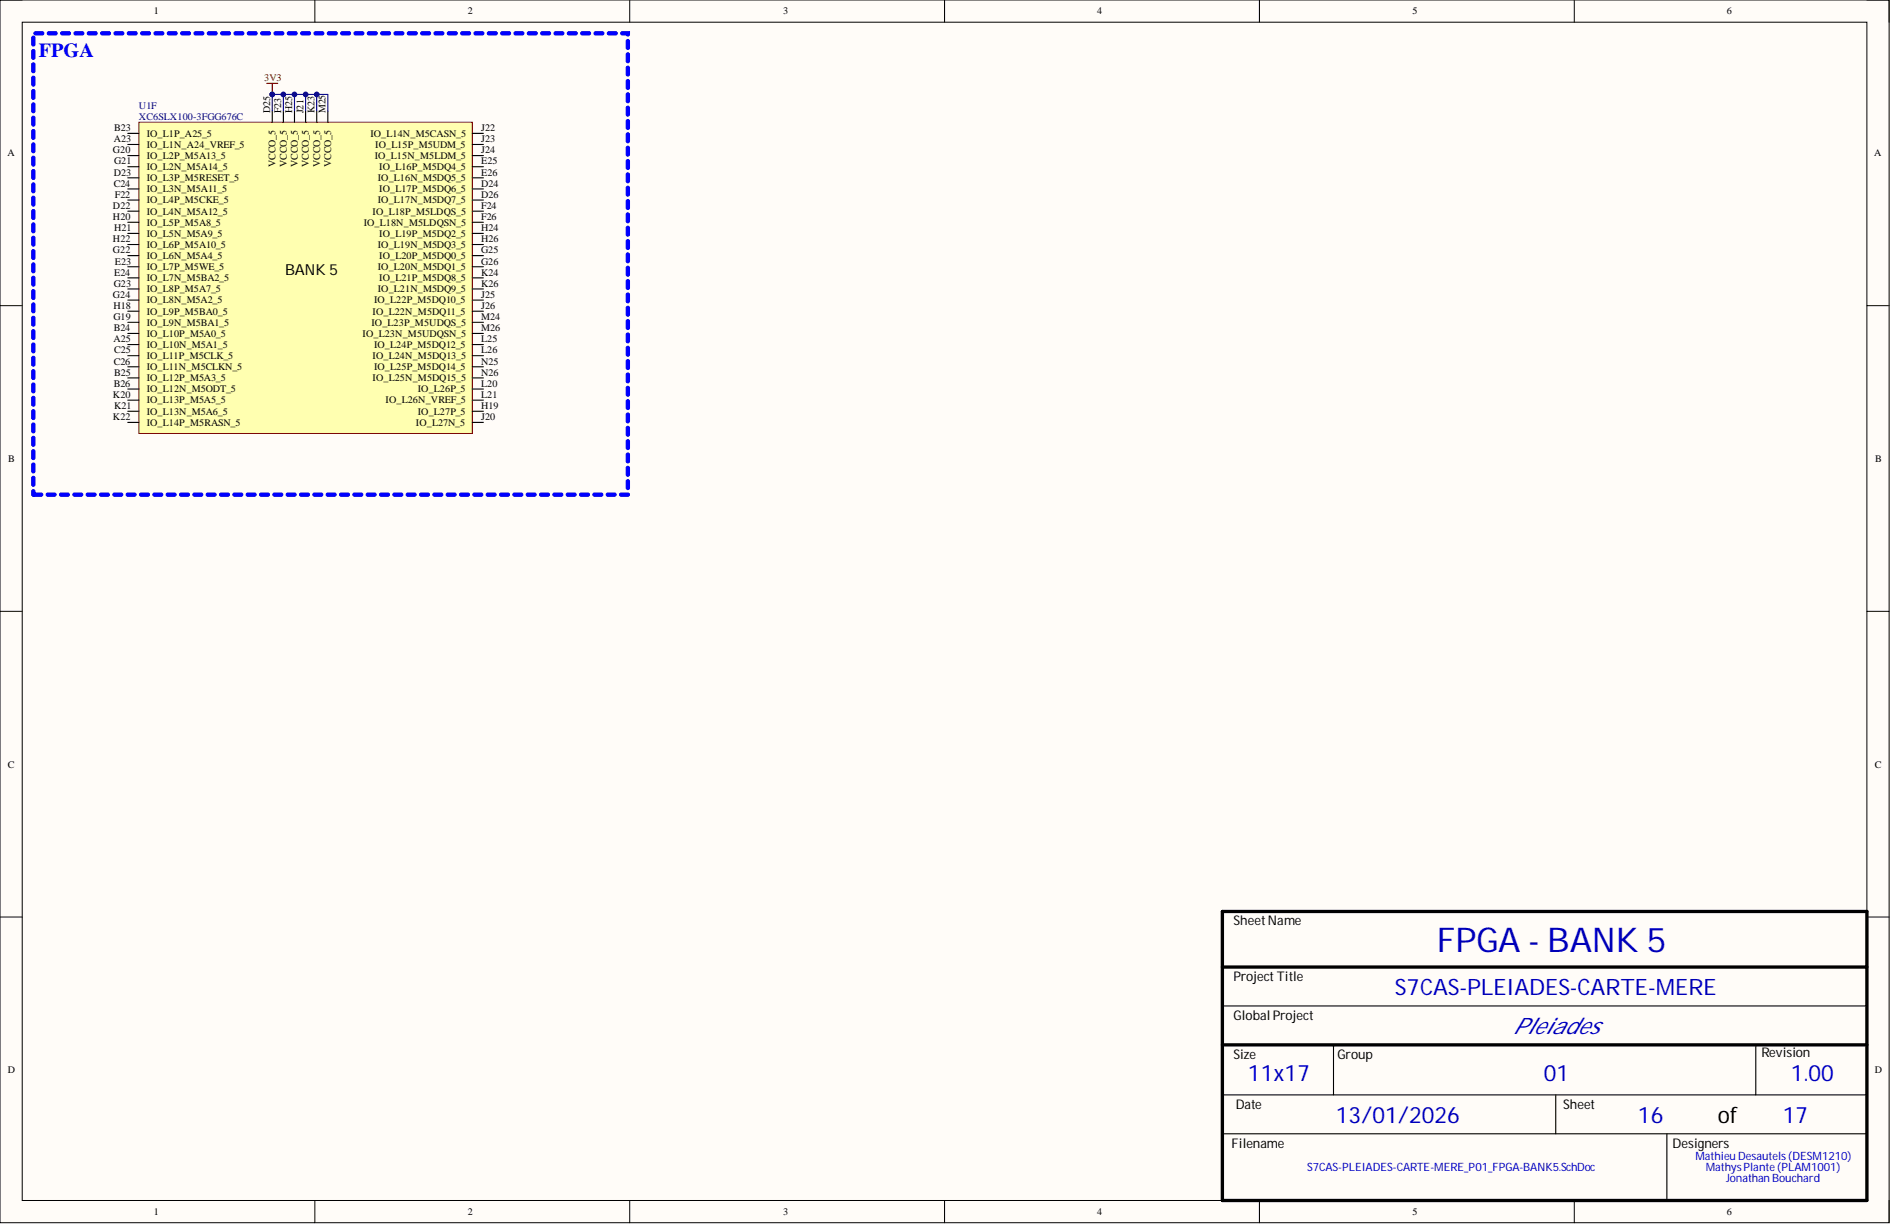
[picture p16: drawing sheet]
<svg xmlns="http://www.w3.org/2000/svg" width="431mm" height="279mm" viewBox="0 0 431 279" stroke-linecap="round" stroke-linejoin="round" font-family="sans-serif">
<defs><g id="words">
<text font-size="7.8" fill="#0000bf" x="327.8" y="217.1">FPGA - BANK 5</text>
<g font-size="5.2" fill="#0000bf">
<text x="318.3" y="226.9">S7CAS-PLEIADES-CARTE-MERE</text>
<text x="345.2" y="235.8">Pleiades</text>
<text x="284.7" y="246.5">11x17</text>
<text x="352.3" y="246.5">01</text>
<text x="408.6" y="246.5">1.00</text>
<text x="304.8" y="256.1">13/01/2026</text>
<text x="373.7" y="256.1">16</text>
<text x="406.8" y="256.1">17</text>
</g>
<text font-size="5.2" x="392" y="256.1">of</text>
<text font-size="4.6" fill="#00f" x="8.9" y="12.9">FPGA</text>
<text font-size="3.5" x="65.1" y="62.6">BANK 5</text>
<g font-size="3">
<text x="281.4" y="211">SheetName</text>
<text x="281.4" y="223.7">ProjectTitle</text>
<text x="281.4" y="232.6">Global Project</text>
<text x="281.4" y="241.4">Size</text>
<text x="305.2" y="241.4">Group</text>
<text x="401.9" y="241.2">Revision</text>
<text x="281.9" y="252.9">Date</text>
<text x="356.6" y="252.9">Sheet</text>
<text x="281" y="261.7">Filename</text>
<text x="381.6" y="261.7">Designers</text>
</g>
<g font-size="2.6" fill="#0000bf">
<text x="298.2" y="267.1">S7CAS-PLEIADES-CARTE-MERE_P01_FPGA-BANK5.SchDoc</text>
<text x="386.8" y="264.6">Mathieu Desautels(DESM1210)</text>
<text x="389.2" y="267.1">MathysPlante(PLAM1001)</text>
<text x="393.8" y="269.7">Jonathan Bouchard</text>
</g>
<g font-size="2.3">
<text x="35.1" y="3.3">1</text>
<text x="106.7" y="3.3">2</text>
<text x="178.7" y="3.3">3</text>
<text x="250.3" y="3.3">4</text>
<text x="322.3" y="3.3">5</text>
<text x="394" y="3.3">6</text>
<text x="26" y="29.9">B23</text>
<text x="61.6" y="25.9" transform="rotate(-90 61.6 25.9)">D25</text>
<text x="64.1" y="25.9" transform="rotate(-90 64.1 25.9)">F23</text>
<text x="66.7" y="25.9" transform="rotate(-90 66.7 25.9)">H25</text>
<text x="69.2" y="25.9" transform="rotate(-90 69.2 25.9)">J21</text>
<text x="71.8" y="25.9" transform="rotate(-90 71.8 25.9)">K23</text>
<text x="74.3" y="25.9" transform="rotate(-90 74.3 25.9)">M25</text>
<text x="109.8" y="29.9">J22</text>
<text x="1.7" y="35.7">A</text>
<text x="25.8" y="35">G20</text>
<text x="25.9" y="32.4">A23</text>
<text x="33.5" y="31.2">IO_L1P_A25_5</text>
<text x="33.5" y="33.7">IO_L1N_A24_VREF_5</text>
<text x="84.5" y="31.2">IO_L14N_M5CASN_5</text>
<text x="85.6" y="33.7">IO_L15P_M5UDM_5</text>
<text x="109.8" y="32.4">J23</text>
<text x="109.8" y="35">J24</text>
<text x="427.6" y="35.7">A</text>
<text x="25.9" y="40.1">D23</text>
<text x="26" y="37.5">G21</text>
<text x="33.5" y="36.2">IO_L2P_M5A13_5</text>
<text x="33.5" y="38.8">IO_L2N_M5A14_5</text>
<text x="33.5" y="41.3">IO_L3P_M5RESET_5</text>
<text x="62.9" y="38.2" transform="rotate(-90 62.9 38.2)">VCCO_5</text>
<text x="65.4" y="38.2" transform="rotate(-90 65.4 38.2)">VCCO_5</text>
<text x="67.9" y="38.2" transform="rotate(-90 67.9 38.2)">VCCO_5</text>
<text x="70.5" y="38.2" transform="rotate(-90 70.5 38.2)">VCCO_5</text>
<text x="73" y="38.2" transform="rotate(-90 73 38.2)">VCCO_5</text>
<text x="75.6" y="38.2" transform="rotate(-90 75.6 38.2)">VCCO_5</text>
<text x="85.5" y="36.2">IO_L15N_M5LDM_5</text>
<text x="86.2" y="41.3">IO_L16N_M5DQ5_5</text>
<text x="86.5" y="38.8">IO_L16P_M5DQ4_5</text>
<text x="109.8" y="37.5">E25</text>
<text x="109.8" y="40.1">E26</text>
<text x="25.8" y="47.7">D22</text>
<text x="25.9" y="42.6">C24</text>
<text x="26.2" y="45.1">F22</text>
<text x="33.5" y="43.9">IO_L3N_M5A11_5</text>
<text x="33.5" y="46.4">IO_L4P_M5CKE_5</text>
<text x="86.2" y="46.4">IO_L17N_M5DQ7_5</text>
<text x="86.5" y="43.9">IO_L17P_M5DQ6_5</text>
<text x="109.8" y="42.6">D24</text>
<text x="109.8" y="45.1">D26</text>
<text x="109.8" y="47.7">F24</text>
<text x="25.8" y="50.2">H20</text>
<text x="26" y="52.7">H21</text>
<text x="33.5" y="48.9">IO_L4N_M5A12_5</text>
<text x="33.5" y="51.5">IO_L5P_M5A8_5</text>
<text x="33.5" y="54">IO_L5N_M5A9_5</text>
<text x="83" y="51.5">IO_L18N_M5LDQSN_5</text>
<text x="85" y="48.9">IO_L18P_M5LDQS_5</text>
<text x="86.5" y="54">IO_L19P_M5DQ2_5</text>
<text x="109.8" y="50.2">F26</text>
<text x="109.8" y="52.7">H24</text>
<text x="25.8" y="55.3">H22</text>
<text x="25.8" y="57.8">G22</text>
<text x="33.5" y="56.5">IO_L6P_M5A10_5</text>
<text x="33.5" y="59.1">IO_L6N_M5A4_5</text>
<text x="86.2" y="56.5">IO_L19N_M5DQ3_5</text>
<text x="86.5" y="59.1">IO_L20P_M5DQ0_5</text>
<text x="109.8" y="55.3">H26</text>
<text x="109.8" y="57.8">G25</text>
<text x="25.9" y="65.4">G23</text>
<text x="26" y="62.9">E24</text>
<text x="26.2" y="60.3">E23</text>
<text x="33.5" y="61.6">IO_L7P_M5WE_5</text>
<text x="33.5" y="64.1">IO_L7N_M5BA2_5</text>
<text x="86.2" y="61.6">IO_L20N_M5DQ1_5</text>
<text x="86.5" y="64.1">IO_L21P_M5DQ8_5</text>
<text x="109.8" y="60.3">G26</text>
<text x="109.8" y="62.9">K24</text>
<text x="109.8" y="65.4">K26</text>
<text x="25.8" y="67.9">G24</text>
<text x="25.9" y="70.5">H18</text>
<text x="33.5" y="66.7">IO_L8P_M5A7_5</text>
<text x="33.5" y="69.2">IO_L8N_M5A2_5</text>
<text x="33.5" y="71.7">IO_L9P_M5BA0_5</text>
<text x="85" y="71.7">IO_L22N_M5DQ11_5</text>
<text x="85.4" y="69.2">IO_L22P_M5DQ10_5</text>
<text x="86.2" y="66.7">IO_L21N_M5DQ9_5</text>
<text x="109.8" y="67.9">J25</text>
<text x="109.8" y="70.5">J26</text>
<text x="25.9" y="73">G19</text>
<text x="25.9" y="75.5">B24</text>
<text x="33.5" y="74.3">IO_L9N_M5BA1_5</text>
<text x="33.5" y="76.8">IO_L10P_M5A0_5</text>
<text x="82.7" y="76.8">IO_L23N_M5UDQSN_5</text>
<text x="84.8" y="74.3">IO_L23P_M5UDQS_5</text>
<text x="109.8" y="73">M24</text>
<text x="109.8" y="75.5">M26</text>
<text x="25.9" y="78.1">A25</text>
<text x="25.9" y="83.2">C26</text>
<text x="26" y="80.6">C25</text>
<text x="33.5" y="79.3">IO_L10N_M5A1_5</text>
<text x="33.5" y="81.9">IO_L11P_M5CLK_5</text>
<text x="85" y="81.9">IO_L24N_M5DQ13_5</text>
<text x="85.4" y="79.3">IO_L24P_M5DQ12_5</text>
<text x="109.8" y="78.1">L25</text>
<text x="109.8" y="80.6">L26</text>
<text x="109.8" y="83.2">N25</text>
<text x="25.9" y="88.2">B26</text>
<text x="26" y="85.7">B25</text>
<text x="33.5" y="84.4">IO_L11N_M5CLKN_5</text>
<text x="33.5" y="87">IO_L12P_M5A3_5</text>
<text x="33.5" y="89.5">IO_L12N_M5ODT_5</text>
<text x="85" y="87">IO_L25N_M5DQ15_5</text>
<text x="85.4" y="84.4">IO_L25P_M5DQ14_5</text>
<text x="95.3" y="89.5">IO_L26P_5</text>
<text x="109.8" y="85.7">N26</text>
<text x="109.8" y="88.2">L20</text>
<text x="25.8" y="90.8">K20</text>
<text x="25.8" y="95.8">K22</text>
<text x="26" y="93.3">K21</text>
<text x="33.5" y="92">IO_L13P_M5A5_5</text>
<text x="33.5" y="94.6">IO_L13N_M5A6_5</text>
<text x="88" y="92">IO_L26N_VREF_5</text>
<text x="95.3" y="94.6">IO_L27P_5</text>
<text x="109.8" y="90.8">L21</text>
<text x="109.8" y="93.3">H19</text>
<text x="109.8" y="95.8">J20</text>
<text x="33.5" y="97.1">IO_L14P_M5RASN_5</text>
<text x="94.9" y="97.1">IO_L27N_5</text>
<text x="1.9" y="105.4">B</text>
<text x="427.8" y="105.4">B</text>
<text x="1.8" y="175.1">C</text>
<text x="427.7" y="175.1">C</text>
<text x="1.8" y="244.8">D</text>
<text x="427.7" y="244.8">D</text>
<text x="35.1" y="277.1">1</text>
<text x="106.7" y="277.1">2</text>
<text x="178.7" y="277.1">3</text>
<text x="250.3" y="277.1">4</text>
<text x="322.3" y="277.1">5</text>
<text x="394" y="277.1">6</text>
</g>
<text font-size="2.3" fill="#800000" x="60.3" y="18.5">3V3</text>
<g font-size="2.3" fill="#000080">
<text x="31.7" y="24.8">U1F</text>
<text x="31.7" y="27.4">XC6SLX100-3FGG676C</text>
</g>
</g></defs>
<path d="M0 0h431v278.9h-431z" fill-rule="evenodd" fill="#fffcf8"/>
<path d="M0 0h431v278.9h-431z" fill="none" stroke="#000" stroke-width=".23"/>
<path d="M5.1 5.1h420.8v268.7h-420.8z" fill-rule="evenodd" fill="#fffcf8"/>
<g fill="none" stroke="#000" stroke-width=".23">
<path d="M0 0h5.1M71.8 0v5.1M143.7 0v5.1M215.5 0v5.1M287.3 0v5.1M359.2 0v5.1M425.9 0h5.1v5.1M5.1 5.1h420.8v268.7h-420.8zM0 69.7h5.1M425.9 69.7h5.1M0 139.4h5.1M425.9 139.4h5.1"/>
<path d="M0 209.2h5.1M425.9 209.2h5.1M71.8 273.8v5.1M143.7 273.8v5.1M215.5 273.8v5.1M287.3 273.8v5.1M359.2 273.8v5.1M431 273.8v5.1"/>
</g>
<path d="M278.9 207.9h147v65.9h-147zM278.9 220.6h147M278.9 238.3h147" fill="none" stroke="#000" stroke-width=".76"/>
<path d="M278.9 229.4h147M304.2 238.3v11.4M400.6 238.3v11.4M278.9 249.7h147M278.9 258.6h147M355 249.7v8.9M380.3 258.6v15.2" fill="none" stroke="#000" stroke-width=".25"/>
<path d="M31.7 27.9h76.1v71h-76.1z" fill-rule="evenodd" fill="#ffffb0"/>
<path d="M31.7 27.9h76.1v71h-76.1z" fill="none" stroke="#800000" stroke-width=".23"/>
<g fill="none" stroke="#000" stroke-width=".25">
<path d="M29.2 30.4h2.5M29.2 33h2.5M29.2 35.5h2.5M29.2 38h2.5M62.1 25.3v2.6M64.7 25.3v2.6M67.2 25.3v2.6M69.7 25.3v2.6M72.3 25.3v2.6M74.8 25.3v2.6M107.8 30.4h2.5M107.8 33h2.5"/>
<path d="M107.8 35.5h2.5M107.8 38h2.5M29.2 40.6h2.5M29.2 43.1h2.5M29.2 45.6h2.5M29.2 48.2h2.5M29.2 50.7h2.5M29.2 53.2h2.5M29.2 55.8h2.5M29.2 58.3h2.5M107.8 40.6h2.5M107.8 43.1h2.5"/>
<path d="M107.8 45.6h2.5M107.8 48.2h2.5M107.8 50.7h2.5M107.8 53.2h2.5M107.8 55.8h2.5M107.8 58.3h2.5M29.2 60.8h2.5M29.2 63.4h2.5M29.2 65.9h2.5M29.2 68.4h2.5M29.2 71h2.5M29.2 73.5h2.5"/>
<path d="M29.2 76.1h2.5M29.2 78.6h2.5M107.8 60.8h2.5M107.8 63.4h2.5M107.8 65.9h2.5M107.8 68.4h2.5M107.8 71h2.5M107.8 73.5h2.5M107.8 76.1h2.5M107.8 78.6h2.5M29.2 81.1h2.5M29.2 83.7h2.5"/>
<path d="M29.2 86.2h2.5M29.2 88.7h2.5M29.2 91.3h2.5M29.2 93.8h2.5M29.2 96.3h2.5M107.8 81.1h2.5M107.8 83.7h2.5M107.8 86.2h2.5M107.8 88.7h2.5M107.8 91.3h2.5M107.8 93.8h2.5M107.8 96.3h2.5"/>
</g>
<path d="M7.3 111.9a.38 .38 0 0 1 .4-.2 .38 .38 0 0 1 .3 .4v.7a.38 .38 0 0 1-.4 .4 .38 .38 0 0 1-.4-.4zM7.4 108.7a.38 .38 0 0 1 .6 .3v1.5a.38 .38 0 0 1-.4 .4 .38 .38 0 0 1-.4-.4v-1.5zM7.3 105.8a.38 .38 0 0 1 .4-.2 .38 .38 0 0 1 .3 .4v1.5a.38 .38 0 0 1-.4 .4 .38 .38 0 0 1-.4-.4zM7.3 102.7a.38 .38 0 0 1 .4-.1 .38 .38 0 0 1 .3 .3v1.5a.38 .38 0 0 1-.4 .4 .38 .38 0 0 1-.4-.4zM7.3 99.7a.38 .38 0 0 1 .4-.2 .38 .38 0 0 1 .3 .4v1.5a.38 .38 0 0 1-.4 .4 .38 .38 0 0 1-.4-.4zM7.3 96.7a.38 .38 0 0 1 .4-.2 .38 .38 0 0 1 .3 .3v1.6a.38 .38 0 0 1-.4 .3 .38 .38 0 0 1-.4-.3zM7.3 93.6a.38 .38 0 0 1 .4-.2 .38 .38 0 0 1 .3 .4v1.5a.38 .38 0 0 1-.4 .4 .38 .38 0 0 1-.4-.4zM7.3 90.6a.38 .38 0 0 1 .4-.2 .38 .38 0 0 1 .3 .4v1.5a.38 .38 0 0 1-.4 .4 .38 .38 0 0 1-.4-.4zM7.3 87.5a.38 .38 0 0 1 .4-.2 .38 .38 0 0 1 .3 .4v1.5a.38 .38 0 0 1-.4 .4 .38 .38 0 0 1-.4-.4zM7.3 84.5a.38 .38 0 0 1 .4-.2 .38 .38 0 0 1 .3 .4v1.5a.38 .38 0 0 1-.4 .4 .38 .38 0 0 1-.4-.4zM7.3 81.4a.38 .38 0 0 1 .4-.1 .38 .38 0 0 1 .3 .3v1.6a.38 .38 0 0 1-.4 .3 .38 .38 0 0 1-.4-.3zM7.3 78.4a.38 .38 0 0 1 .4-.2 .38 .38 0 0 1 .3 .4v1.5a.38 .38 0 0 1-.4 .4 .38 .38 0 0 1-.4-.4zM7.3 75.4a.38 .38 0 0 1 .4-.2 .38 .38 0 0 1 .3 .3v1.6a.38 .38 0 0 1-.4 .3 .38 .38 0 0 1-.4-.3zM7.3 72.3a.38 .38 0 0 1 .4-.2 .38 .38 0 0 1 .3 .4v1.5a.38 .38 0 0 1-.4 .4 .38 .38 0 0 1-.4-.4zM7.3 69.3a.38 .38 0 0 1 .4-.2 .38 .38 0 0 1 .3 .4v1.5a.38 .38 0 0 1-.4 .4 .38 .38 0 0 1-.4-.4zM7.3 66.2a.38 .38 0 0 1 .4-.1 .38 .38 0 0 1 .3 .3v1.5a.38 .38 0 0 1-.4 .4 .38 .38 0 0 1-.4-.4zM7.4 63a.38 .38 0 0 1 .6 .4v1.5a.38 .38 0 0 1-.4 .4 .38 .38 0 0 1-.4-.4v-1.5zM7.3 60.1a.38 .38 0 0 1 .4-.1 .38 .38 0 0 1 .3 .3v1.6a.38 .38 0 0 1-.4 .3 .38 .38 0 0 1-.4-.3zM7.3 57.1a.38 .38 0 0 1 .4-.2 .38 .38 0 0 1 .3 .4v1.5a.38 .38 0 0 1-.4 .4 .38 .38 0 0 1-.4-.4zM7.3 54.1a.38 .38 0 0 1 .4-.2 .38 .38 0 0 1 .3 .3v1.6a.38 .38 0 0 1-.4 .4 .38 .38 0 0 1-.4-.4zM7.3 51a.38 .38 0 0 1 .4-.2 .38 .38 0 0 1 .3 .4v1.5a.38 .38 0 0 1-.4 .4 .38 .38 0 0 1-.4-.4zM7.3 48a.38 .38 0 0 1 .4-.2 .38 .38 0 0 1 .3 .4v1.5a.38 .38 0 0 1-.4 .4 .38 .38 0 0 1-.4-.4zM7.3 44.9a.38 .38 0 0 1 .4-.1 .38 .38 0 0 1 .3 .3v1.5a.38 .38 0 0 1-.4 .4 .38 .38 0 0 1-.4-.4zM7.3 41.9a.38 .38 0 0 1 .4-.2 .38 .38 0 0 1 .3 .4v1.5a.38 .38 0 0 1-.4 .4 .38 .38 0 0 1-.4-.4zM7.3 38.8a.38 .38 0 0 1 .4-.1 .38 .38 0 0 1 .3 .3v1.6a.38 .38 0 0 1-.4 .3 .38 .38 0 0 1-.4-.3zM7.3 35.8a.38 .38 0 0 1 .4-.2 .38 .38 0 0 1 .3 .4v1.5a.38 .38 0 0 1-.4 .4 .38 .38 0 0 1-.4-.4zM7.3 32.8a.38 .38 0 0 1 .4-.2 .38 .38 0 0 1 .3 .4v1.5a.38 .38 0 0 1-.4 .4 .38 .38 0 0 1-.4-.4zM7.3 29.7a.38 .38 0 0 1 .4-.2 .38 .38 0 0 1 .3 .4v1.5a.38 .38 0 0 1-.4 .4 .38 .38 0 0 1-.4-.4zM7.3 26.7a.38 .38 0 0 1 .4-.2 .38 .38 0 0 1 .3 .4v1.5a.38 .38 0 0 1-.4 .4 .38 .38 0 0 1-.4-.4zM7.3 23.6a.38 .38 0 0 1 .4-.1 .38 .38 0 0 1 .3 .3v1.5a.38 .38 0 0 1-.4 .4 .38 .38 0 0 1-.4-.4zM7.3 20.6a.38 .38 0 0 1 .4-.2 .38 .38 0 0 1 .3 .4v1.5a.38 .38 0 0 1-.4 .4 .38 .38 0 0 1-.4-.4zM7.3 17.6a.38 .38 0 0 1 .4-.2 .38 .38 0 0 1 .3 .3v1.6a.38 .38 0 0 1-.4 .3 .38 .38 0 0 1-.4-.3zM7.3 14.5a.38 .38 0 0 1 .4-.2 .38 .38 0 0 1 .3 .4v1.5a.38 .38 0 0 1-.4 .4 .38 .38 0 0 1-.4-.4zM7.3 11.5a.38 .38 0 0 1 .4-.2 .38 .38 0 0 1 .3 .4v1.5a.38 .38 0 0 1-.4 .4 .38 .38 0 0 1-.4-.4zM7.3 8.4a.38 .38 0 0 1 .4-.2 .38 .38 0 0 1 .3 .4v1.5a.38 .38 0 0 1-.4 .4 .38 .38 0 0 1-.4-.4zM7.8 7.4l.3-.2h1.5a.38 .38 0 0 1 .4 .4 .38 .38 0 0 1-.4 .4h-1.5a.38 .38 0 0 1-.3-.6zM11 7.3l1.7-.1a.38 .38 0 0 1 .4 .4 .38 .38 0 0 1-.4 .4h-1.5a.38 .38 0 0 1-.4-.3 .38 .38 0 0 1 .2-.4zM13.9 7.4l.3-.2h1.5a.38 .38 0 0 1 .4 .4 .38 .38 0 0 1-.4 .4h-1.5a.38 .38 0 0 1-.3-.6zM16.9 7.4l.3-.2h1.6a.38 .38 0 0 1 .3 .4 .38 .38 0 0 1-.3 .4h-1.6a.38 .38 0 0 1-.3-.6zM20 7.4l.3-.2h1.5a.38 .38 0 0 1 .4 .4 .38 .38 0 0 1-.4 .4h-1.5a.38 .38 0 0 1-.3-.6zM23.1 7.3l1.7-.1a.38 .38 0 0 1 .4 .4 .38 .38 0 0 1-.4 .4h-1.5a.38 .38 0 0 1-.3-.3 .38 .38 0 0 1 .1-.4zM26 7.4l.4-.2h1.5a.38 .38 0 0 1 .4 .4 .38 .38 0 0 1-.4 .4h-1.5a.38 .38 0 0 1-.4-.6zM29.1 7.4l.3-.2h1.5a.38 .38 0 0 1 .4 .4 .38 .38 0 0 1-.4 .4h-1.5a.38 .38 0 0 1-.3-.6zM32.3 7.3l1.7-.1a.38 .38 0 0 1 .4 .4 .38 .38 0 0 1-.4 .4h-1.5a.38 .38 0 0 1-.4-.3 .38 .38 0 0 1 .2-.4zM35.3 7.3l1.7-.1a.38 .38 0 0 1 .4 .4 .38 .38 0 0 1-.4 .4h-1.5a.38 .38 0 0 1-.4-.3 .38 .38 0 0 1 .2-.4zM38.2 7.4l.3-.2h1.6a.38 .38 0 0 1 .3 .4 .38 .38 0 0 1-.3 .4h-1.6a.38 .38 0 0 1-.3-.6zM41.3 7.4l.3-.2h1.5a.38 .38 0 0 1 .4 .4 .38 .38 0 0 1-.4 .4h-1.5a.38 .38 0 0 1-.3-.6zM44.4 7.3l1.7-.1a.38 .38 0 0 1 .4 .4 .38 .38 0 0 1-.4 .4h-1.5a.38 .38 0 0 1-.3-.3 .38 .38 0 0 1 .1-.4zM47.5 7.3l1.7-.1a.38 .38 0 0 1 .4 .4 .38 .38 0 0 1-.4 .4h-1.5a.38 .38 0 0 1-.4-.3 .38 .38 0 0 1 .2-.4zM50.4 7.4l.3-.2h1.5a.38 .38 0 0 1 .4 .4 .38 .38 0 0 1-.4 .4h-1.5a.38 .38 0 0 1-.3-.6zM53.4 7.4l.4-.2h1.5a.38 .38 0 0 1 .4 .4 .38 .38 0 0 1-.4 .4h-1.5a.38 .38 0 0 1-.4-.6zM56.6 7.3l1.7-.1a.38 .38 0 0 1 .4 .4 .38 .38 0 0 1-.4 .4h-1.5a.38 .38 0 0 1-.4-.3 .38 .38 0 0 1 .2-.4zM59.6 7.3l1.8-.1a.38 .38 0 0 1 .3 .4 .38 .38 0 0 1-.3 .4h-1.6a.38 .38 0 0 1-.3-.3 .38 .38 0 0 1 .1-.4zM62.6 7.4l.3-.2h1.5a.38 .38 0 0 1 .4 .4 .38 .38 0 0 1-.4 .4h-1.5a.38 .38 0 0 1-.3-.6zM65.6 7.4l.3-.2h1.5a.38 .38 0 0 1 .4 .4 .38 .38 0 0 1-.4 .4h-1.5a.38 .38 0 0 1-.3-.6zM68.8 7.3l1.7-.1a.38 .38 0 0 1 .4 .4 .38 .38 0 0 1-.4 .4h-1.5a.38 .38 0 0 1-.4-.3 .38 .38 0 0 1 .2-.4zM71.8 7.3l1.7-.1a.38 .38 0 0 1 .4 .4 .38 .38 0 0 1-.4 .4h-1.5a.38 .38 0 0 1-.4-.3 .38 .38 0 0 1 .2-.4zM74.7 7.4l.3-.2h1.6a.38 .38 0 0 1 .3 .4 .38 .38 0 0 1-.3 .4h-1.6a.38 .38 0 0 1-.3-.6zM77.8 7.4l.3-.2h1.5a.38 .38 0 0 1 .4 .4 .38 .38 0 0 1-.4 .4h-1.5a.38 .38 0 0 1-.3-.6zM80.9 7.3l1.8-.1a.38 .38 0 0 1 .3 .4 .38 .38 0 0 1-.3 .4h-1.6a.38 .38 0 0 1-.3-.3 .38 .38 0 0 1 .1-.4zM84 7.3l1.7-.1a.38 .38 0 0 1 .4 .4 .38 .38 0 0 1-.4 .4h-1.5a.38 .38 0 0 1-.4-.3 .38 .38 0 0 1 .2-.4zM86.9 7.4l.3-.2h1.5a.38 .38 0 0 1 .4 .4 .38 .38 0 0 1-.4 .4h-1.5a.38 .38 0 0 1-.3-.6zM89.9 7.4l.4-.2h1.5a.38 .38 0 0 1 .4 .4 .38 .38 0 0 1-.4 .4h-1.5a.38 .38 0 0 1-.4-.6zM93.1 7.3l1.7-.1a.38 .38 0 0 1 .4 .4 .38 .38 0 0 1-.4 .4h-1.5a.38 .38 0 0 1-.4-.3 .38 .38 0 0 1 .2-.4zM96 7.4l.3-.2h1.6a.38 .38 0 0 1 .3 .4 .38 .38 0 0 1-.3 .4h-1.6a.38 .38 0 0 1-.3-.6zM99.1 7.4l.3-.2h1.5a.38 .38 0 0 1 .4 .4 .38 .38 0 0 1-.4 .4h-1.5a.38 .38 0 0 1-.3-.6zM102.1 7.4l.3-.2h1.6a.38 .38 0 0 1 .3 .4 .38 .38 0 0 1-.3 .4h-1.6a.38 .38 0 0 1-.3-.6zM105.3 7.3l1.7-.1a.38 .38 0 0 1 .4 .4 .38 .38 0 0 1-.4 .4h-1.5a.38 .38 0 0 1-.4-.3 .38 .38 0 0 1 .2-.4zM108.2 7.4l.3-.2h1.5a.38 .38 0 0 1 .4 .4 .38 .38 0 0 1-.4 .4h-1.5a.38 .38 0 0 1-.3-.6zM111.2 7.4l.4-.2h1.5a.38 .38 0 0 1 .4 .4 .38 .38 0 0 1-.4 .4h-1.5a.38 .38 0 0 1-.4-.6zM114.4 7.3l1.7-.1a.38 .38 0 0 1 .4 .4 .38 .38 0 0 1-.4 .4h-1.5a.38 .38 0 0 1-.4-.3 .38 .38 0 0 1 .2-.4zM117.5 7.3l1.7-.1a.38 .38 0 0 1 .3 .4 .38 .38 0 0 1-.3 .4h-1.6a.38 .38 0 0 1-.3-.3 .38 .38 0 0 1 .2-.4zM120.4 7.4l.3-.2h1.5a.38 .38 0 0 1 .4 .4 .38 .38 0 0 1-.4 .4h-1.5a.38 .38 0 0 1-.3-.6zM123.4 7.4l.3-.2h1.5a.38 .38 0 0 1 .4 .4 .38 .38 0 0 1-.4 .4h-1.5a.38 .38 0 0 1-.3-.6zM126.6 7.3l1.7-.1a.38 .38 0 0 1 .4 .4 .38 .38 0 0 1-.4 .4h-1.5a.38 .38 0 0 1-.4-.3 .38 .38 0 0 1 .2-.4zM129.6 7.3l1.7-.1a.38 .38 0 0 1 .4 .4 .38 .38 0 0 1-.4 .4h-1.5a.38 .38 0 0 1-.4-.3 .38 .38 0 0 1 .2-.4zM132.5 7.4l.4-.2h1.5a.38 .38 0 0 1 .4 .4 .38 .38 0 0 1-.4 .4h-1.5a.38 .38 0 0 1-.4-.6zM135.6 7.4l.3-.2h1.5a.38 .38 0 0 1 .4 .4 .38 .38 0 0 1-.4 .4h-1.5a.38 .38 0 0 1-.3-.6zM138.8 7.3l1.7-.1a.38 .38 0 0 1 .3 .4 .38 .38 0 0 1-.3 .4h-1.6a.38 .38 0 0 1-.3-.3 .38 .38 0 0 1 .2-.4zM141.8 7.3l1.8-.1v.7a.38 .38 0 0 1-.3 .3 .38 .38 0 0 1-.4-.3v-.3l.4 .4h-1.3a.38 .38 0 0 1-.4-.3 .38 .38 0 0 1 .2-.4zM142.9 9.2a.38 .38 0 0 1 .5-.2 .38 .38 0 0 1 .2 .4v1.5a.38 .38 0 0 1-.3 .4 .38 .38 0 0 1-.4-.4zM142.9 12.2a.38 .38 0 0 1 .5-.2 .38 .38 0 0 1 .2 .4v1.5a.38 .38 0 0 1-.3 .4 .38 .38 0 0 1-.4-.4zM142.9 15.3a.38 .38 0 0 1 .5-.2 .38 .38 0 0 1 .2 .4v1.5a.38 .38 0 0 1-.3 .4 .38 .38 0 0 1-.4-.4zM143.1 18.2a.38 .38 0 0 1 .5 .3v1.5a.38 .38 0 0 1-.3 .4 .38 .38 0 0 1-.4-.4v-1.5zM142.9 21.4a.38 .38 0 0 1 .5-.2 .38 .38 0 0 1 .2 .3v1.6a.38 .38 0 0 1-.3 .3 .38 .38 0 0 1-.4-.3zM143.1 24.3a.38 .38 0 0 1 .5 .3v1.5a.38 .38 0 0 1-.3 .4 .38 .38 0 0 1-.4-.4v-1.5zM143.1 27.3a.38 .38 0 0 1 .5 .3v1.6a.38 .38 0 0 1-.3 .3 .38 .38 0 0 1-.4-.3v-1.6zM143.1 30.3a.38 .38 0 0 1 .5 .4v1.5a.38 .38 0 0 1-.3 .4 .38 .38 0 0 1-.4-.4v-1.5zM143.1 33.4a.38 .38 0 0 1 .5 .3v1.5a.38 .38 0 0 1-.3 .4 .38 .38 0 0 1-.4-.4v-1.5zM143.1 36.4a.38 .38 0 0 1 .5 .4v1.5a.38 .38 0 0 1-.3 .4 .38 .38 0 0 1-.4-.4v-1.5zM143.1 39.5a.38 .38 0 0 1 .5 .3v1.5a.38 .38 0 0 1-.3 .4 .38 .38 0 0 1-.4-.4v-1.5zM142.9 42.7a.38 .38 0 0 1 .5-.2 .38 .38 0 0 1 .2 .3v1.6a.38 .38 0 0 1-.3 .3 .38 .38 0 0 1-.4-.3zM142.9 45.7a.38 .38 0 0 1 .5-.2 .38 .38 0 0 1 .2 .4v1.5a.38 .38 0 0 1-.3 .4 .38 .38 0 0 1-.4-.4zM143.1 48.6a.38 .38 0 0 1 .5 .3v1.5a.38 .38 0 0 1-.3 .4 .38 .38 0 0 1-.4-.4v-1.5zM142.9 51.8a.38 .38 0 0 1 .5-.2 .38 .38 0 0 1 .2 .4v1.5a.38 .38 0 0 1-.3 .4 .38 .38 0 0 1-.4-.4zM142.9 54.8a.38 .38 0 0 1 .5-.2 .38 .38 0 0 1 .2 .4v1.5a.38 .38 0 0 1-.3 .4 .38 .38 0 0 1-.4-.4zM142.9 57.9a.38 .38 0 0 1 .5-.2 .38 .38 0 0 1 .2 .4v1.5a.38 .38 0 0 1-.3 .4 .38 .38 0 0 1-.4-.4zM142.9 60.9a.38 .38 0 0 1 .5-.2 .38 .38 0 0 1 .2 .4v1.5a.38 .38 0 0 1-.3 .4 .38 .38 0 0 1-.4-.4zM142.9 63.9a.38 .38 0 0 1 .5-.1 .38 .38 0 0 1 .2 .3v1.6a.38 .38 0 0 1-.3 .3 .38 .38 0 0 1-.4-.3zM142.9 67a.38 .38 0 0 1 .5-.2 .38 .38 0 0 1 .2 .4v1.5a.38 .38 0 0 1-.3 .4 .38 .38 0 0 1-.4-.4zM142.9 70a.38 .38 0 0 1 .5-.1 .38 .38 0 0 1 .2 .3v1.5a.38 .38 0 0 1-.3 .4 .38 .38 0 0 1-.4-.4zM142.9 73.1a.38 .38 0 0 1 .5-.2 .38 .38 0 0 1 .2 .4v1.5a.38 .38 0 0 1-.3 .4 .38 .38 0 0 1-.4-.4zM143.1 76a.38 .38 0 0 1 .5 .3v1.5a.38 .38 0 0 1-.3 .4 .38 .38 0 0 1-.4-.4v-1.5zM142.9 79.2a.38 .38 0 0 1 .5-.2 .38 .38 0 0 1 .2 .3v1.6a.38 .38 0 0 1-.3 .4 .38 .38 0 0 1-.4-.4zM142.9 82.2a.38 .38 0 0 1 .5-.2 .38 .38 0 0 1 .2 .4v1.5a.38 .38 0 0 1-.3 .4 .38 .38 0 0 1-.4-.4zM143.1 85.1a.38 .38 0 0 1 .5 .3v1.6a.38 .38 0 0 1-.3 .3 .38 .38 0 0 1-.4-.3v-1.6zM142.9 88.3a.38 .38 0 0 1 .5-.2 .38 .38 0 0 1 .2 .4v1.5a.38 .38 0 0 1-.3 .4 .38 .38 0 0 1-.4-.4zM143.1 91.2a.38 .38 0 0 1 .5 .3v1.5a.38 .38 0 0 1-.3 .4 .38 .38 0 0 1-.4-.4v-1.5zM143.1 94.2a.38 .38 0 0 1 .5 .4v1.5a.38 .38 0 0 1-.3 .4 .38 .38 0 0 1-.4-.4v-1.5zM143.1 97.3a.38 .38 0 0 1 .5 .3v1.5a.38 .38 0 0 1-.3 .4 .38 .38 0 0 1-.4-.4v-1.5zM143.1 100.3a.38 .38 0 0 1 .5 .3v1.6a.38 .38 0 0 1-.3 .3 .38 .38 0 0 1-.4-.3v-1.6zM143.1 103.4a.38 .38 0 0 1 .5 .3v1.5a.38 .38 0 0 1-.3 .4 .38 .38 0 0 1-.4-.4v-1.5zM143.1 106.4a.38 .38 0 0 1 .5 .3v1.6a.38 .38 0 0 1-.3 .3 .38 .38 0 0 1-.4-.3v-1.6zM143.1 109.4a.38 .38 0 0 1 .5 .4v1.5a.38 .38 0 0 1-.3 .4 .38 .38 0 0 1-.4-.4v-1.5zM141.4 112.6l.3-.2h1.6a.38 .38 0 0 1 .3 .4 .38 .38 0 0 1-.3 .4h-1.6a.38 .38 0 0 1-.3-.6zM138.4 112.6l.3-.2h1.5a.38 .38 0 0 1 .4 .4 .38 .38 0 0 1-.4 .4h-1.5a.38 .38 0 0 1-.3-.6zM135.5 112.5l1.7-.1a.38 .38 0 0 1 .3 .4 .38 .38 0 0 1-.3 .4h-1.6a.38 .38 0 0 1-.3-.3 .38 .38 0 0 1 .2-.4zM132.3 112.6l.3-.2h1.5a.38 .38 0 0 1 .4 .4 .38 .38 0 0 1-.4 .4h-1.5a.38 .38 0 0 1-.3-.6zM129.2 112.6l.4-.2h1.5a.38 .38 0 0 1 .4 .4 .38 .38 0 0 1-.4 .4h-1.5a.38 .38 0 0 1-.4-.6zM126.2 112.6l.3-.2h1.5a.38 .38 0 0 1 .4 .4 .38 .38 0 0 1-.4 .4h-1.5a.38 .38 0 0 1-.3-.6zM123.3 112.5l1.7-.1a.38 .38 0 0 1 .4 .4 .38 .38 0 0 1-.4 .4h-1.5a.38 .38 0 0 1-.4-.3 .38 .38 0 0 1 .2-.4zM120.1 112.6l.3-.2h1.6a.38 .38 0 0 1 .3 .4 .38 .38 0 0 1-.3 .4h-1.6a.38 .38 0 0 1-.3-.6zM117.1 112.6l.3-.2h1.5a.38 .38 0 0 1 .4 .4 .38 .38 0 0 1-.4 .4h-1.5a.38 .38 0 0 1-.3-.6zM114 112.6l.3-.2h1.6a.38 .38 0 0 1 .3 .4 .38 .38 0 0 1-.3 .4h-1.6a.38 .38 0 0 1-.3-.6zM111 112.6l.3-.2h1.5a.38 .38 0 0 1 .4 .4 .38 .38 0 0 1-.4 .4h-1.5a.38 .38 0 0 1-.3-.6zM107.9 112.6l.4-.2h1.5a.38 .38 0 0 1 .4 .4 .38 .38 0 0 1-.4 .4h-1.5a.38 .38 0 0 1-.4-.6zM104.9 112.6l.3-.2h1.5a.38 .38 0 0 1 .4 .4 .38 .38 0 0 1-.4 .4h-1.5a.38 .38 0 0 1-.3-.6zM101.8 112.6l.4-.2h1.5a.38 .38 0 0 1 .4 .4 .38 .38 0 0 1-.4 .4h-1.5a.38 .38 0 0 1-.4-.6zM98.8 112.6l.3-.2h1.6a.38 .38 0 0 1 .3 .4 .38 .38 0 0 1-.3 .4h-1.6a.38 .38 0 0 1-.3-.6zM95.8 112.6l.3-.2h1.5a.38 .38 0 0 1 .4 .4 .38 .38 0 0 1-.4 .4h-1.5a.38 .38 0 0 1-.3-.6zM92.7 112.6l.3-.2h1.6a.38 .38 0 0 1 .4 .4 .38 .38 0 0 1-.4 .4h-1.6a.38 .38 0 0 1-.3-.6zM89.8 112.5l1.7-.1a.38 .38 0 0 1 .4 .4 .38 .38 0 0 1-.4 .4h-1.5a.38 .38 0 0 1-.4-.3 .38 .38 0 0 1 .2-.4zM86.8 112.5l1.7-.1a.38 .38 0 0 1 .4 .4 .38 .38 0 0 1-.4 .4h-1.5a.38 .38 0 0 1-.4-.3 .38 .38 0 0 1 .2-.4zM83.6 112.6l.3-.2h1.5a.38 .38 0 0 1 .4 .4 .38 .38 0 0 1-.4 .4h-1.5a.38 .38 0 0 1-.3-.6zM80.6 112.6l.3-.2h1.5a.38 .38 0 0 1 .4 .4 .38 .38 0 0 1-.4 .4h-1.5a.38 .38 0 0 1-.3-.6zM77.6 112.5l1.8-.1a.38 .38 0 0 1 .3 .4 .38 .38 0 0 1-.3 .4h-1.6a.38 .38 0 0 1-.3-.3 .38 .38 0 0 1 .1-.4zM74.6 112.5l1.7-.1a.38 .38 0 0 1 .4 .4 .38 .38 0 0 1-.4 .4h-1.5a.38 .38 0 0 1-.4-.3 .38 .38 0 0 1 .2-.4zM71.4 112.6l.4-.2h1.5a.38 .38 0 0 1 .4 .4 .38 .38 0 0 1-.4 .4h-1.5a.38 .38 0 0 1-.4-.6zM68.4 112.6l.3-.2h1.5a.38 .38 0 0 1 .4 .4 .38 .38 0 0 1-.4 .4h-1.5a.38 .38 0 0 1-.3-.6zM65.5 112.5l1.7-.1a.38 .38 0 0 1 .4 .4 .38 .38 0 0 1-.4 .4h-1.5a.38 .38 0 0 1-.4-.3 .38 .38 0 0 1 .2-.4zM62.4 112.5l1.7-.1a.38 .38 0 0 1 .4 .4 .38 .38 0 0 1-.4 .4h-1.5a.38 .38 0 0 1-.3-.3 .38 .38 0 0 1 .1-.4zM59.3 112.6l.3-.2h1.5a.38 .38 0 0 1 .4 .4 .38 .38 0 0 1-.4 .4h-1.5a.38 .38 0 0 1-.3-.6zM56.2 112.6l.3-.2h1.6a.38 .38 0 0 1 .3 .4 .38 .38 0 0 1-.3 .4h-1.6a.38 .38 0 0 1-.3-.6zM53.3 112.5l1.7-.1a.38 .38 0 0 1 .4 .4 .38 .38 0 0 1-.4 .4h-1.5a.38 .38 0 0 1-.4-.3 .38 .38 0 0 1 .2-.4zM50.1 112.6l.4-.2h1.5a.38 .38 0 0 1 .4 .4 .38 .38 0 0 1-.4 .4h-1.5a.38 .38 0 0 1-.4-.6zM47.1 112.6l.3-.2h1.5a.38 .38 0 0 1 .4 .4 .38 .38 0 0 1-.4 .4h-1.5a.38 .38 0 0 1-.3-.6zM44 112.6l.4-.2h1.5a.38 .38 0 0 1 .4 .4 .38 .38 0 0 1-.4 .4h-1.5a.38 .38 0 0 1-.4-.6zM41.1 112.5l1.7-.1a.38 .38 0 0 1 .4 .4 .38 .38 0 0 1-.4 .4h-1.5a.38 .38 0 0 1-.3-.3 .38 .38 0 0 1 .1-.4zM38 112.6l.3-.2h1.5a.38 .38 0 0 1 .4 .4 .38 .38 0 0 1-.4 .4h-1.5a.38 .38 0 0 1-.3-.6zM34.9 112.6l.3-.2h1.6a.38 .38 0 0 1 .3 .4 .38 .38 0 0 1-.3 .4h-1.6a.38 .38 0 0 1-.3-.6zM32 112.5l1.7-.1a.38 .38 0 0 1 .4 .4 .38 .38 0 0 1-.4 .4h-1.5a.38 .38 0 0 1-.4-.3 .38 .38 0 0 1 .2-.4zM29 112.5l1.7-.1a.38 .38 0 0 1 .4 .4 .38 .38 0 0 1-.4 .4h-1.5a.38 .38 0 0 1-.4-.3 .38 .38 0 0 1 .2-.4zM25.8 112.6l.3-.2h1.5a.38 .38 0 0 1 .4 .4 .38 .38 0 0 1-.4 .4h-1.5a.38 .38 0 0 1-.3-.6zM22.7 112.6l.4-.2h1.5a.38 .38 0 0 1 .4 .4 .38 .38 0 0 1-.4 .4h-1.5a.38 .38 0 0 1-.4-.6zM19.8 112.5l1.8-.1a.38 .38 0 0 1 .3 .4 .38 .38 0 0 1-.3 .4h-1.6a.38 .38 0 0 1-.3-.3 .38 .38 0 0 1 .1-.4zM16.8 112.5l1.7-.1a.38 .38 0 0 1 .4 .4 .38 .38 0 0 1-.4 .4h-1.5a.38 .38 0 0 1-.4-.3 .38 .38 0 0 1 .2-.4zM13.6 112.6l.3-.2h1.6a.38 .38 0 0 1 .3 .4 .38 .38 0 0 1-.3 .4h-1.6a.38 .38 0 0 1-.3-.6zM10.6 112.6l.3-.2h1.5a.38 .38 0 0 1 .4 .4 .38 .38 0 0 1-.4 .4h-1.5a.38 .38 0 0 1-.3-.6zM7.7 112.5l1.7-.1a.38 .38 0 0 1 .4 .4 .38 .38 0 0 1-.4 .4h-1.5a.38 .38 0 0 1-.4-.3 .38 .38 0 0 1 .2-.4z" fill="#00f" stroke="#00f" stroke-width=".23"/>
<path d="M60.8 19h2.6M62.1 19v2.5" fill="none" stroke="#800000" stroke-width=".25"/>
<circle cx="62.1" cy="21.5" r=".51" fill="#000080"/>
<circle cx="62.1" cy="21.5" r=".51" fill="none" stroke="#000080" stroke-width=".23"/>
<path d="M62.1 21.5v3.8" fill="none" stroke="#000080" stroke-width=".25"/>
<circle cx="62.1" cy="21.5" r=".51" fill="#000080"/>
<circle cx="62.1" cy="21.5" r=".51" fill="none" stroke="#000080" stroke-width=".23"/>
<path d="M67.2 21.5v3.8" fill="none" stroke="#000080" stroke-width=".25"/>
<circle cx="67.2" cy="21.5" r=".51" fill="#000080"/>
<circle cx="67.2" cy="21.5" r=".51" fill="none" stroke="#000080" stroke-width=".23"/>
<path d="M69.7 21.5v3.8" fill="none" stroke="#000080" stroke-width=".25"/>
<circle cx="69.7" cy="21.5" r=".51" fill="#000080"/>
<circle cx="69.7" cy="21.5" r=".51" fill="none" stroke="#000080" stroke-width=".23"/>
<path d="M72.3 21.5v3.8" fill="none" stroke="#000080" stroke-width=".25"/>
<circle cx="72.3" cy="21.5" r=".51" fill="#000080"/>
<circle cx="72.3" cy="21.5" r=".51" fill="none" stroke="#000080" stroke-width=".23"/>
<path d="M62.1 21.5h2.6" fill="none" stroke="#000080" stroke-width=".25"/>
<circle cx="64.7" cy="21.5" r=".51" fill="#000080"/>
<circle cx="64.7" cy="21.5" r=".51" fill="none" stroke="#000080" stroke-width=".23"/>
<circle cx="62.1" cy="21.5" r=".51" fill="#000080"/>
<circle cx="62.1" cy="21.5" r=".51" fill="none" stroke="#000080" stroke-width=".23"/>
<path d="M64.7 25.3v-3.8h10.1v3.8" fill="none" stroke="#000080" stroke-width=".25"/>
<circle cx="72.3" cy="21.5" r=".51" fill="#000080"/>
<circle cx="72.3" cy="21.5" r=".51" fill="none" stroke="#000080" stroke-width=".23"/>
<circle cx="69.7" cy="21.5" r=".51" fill="#000080"/>
<circle cx="69.7" cy="21.5" r=".51" fill="none" stroke="#000080" stroke-width=".23"/>
<circle cx="67.2" cy="21.5" r=".51" fill="#000080"/>
<circle cx="67.2" cy="21.5" r=".51" fill="none" stroke="#000080" stroke-width=".23"/>
<circle cx="64.7" cy="21.5" r=".51" fill="#000080"/>
<circle cx="64.7" cy="21.5" r=".51" fill="none" stroke="#000080" stroke-width=".23"/>
<use href="#words"/>
</svg>
